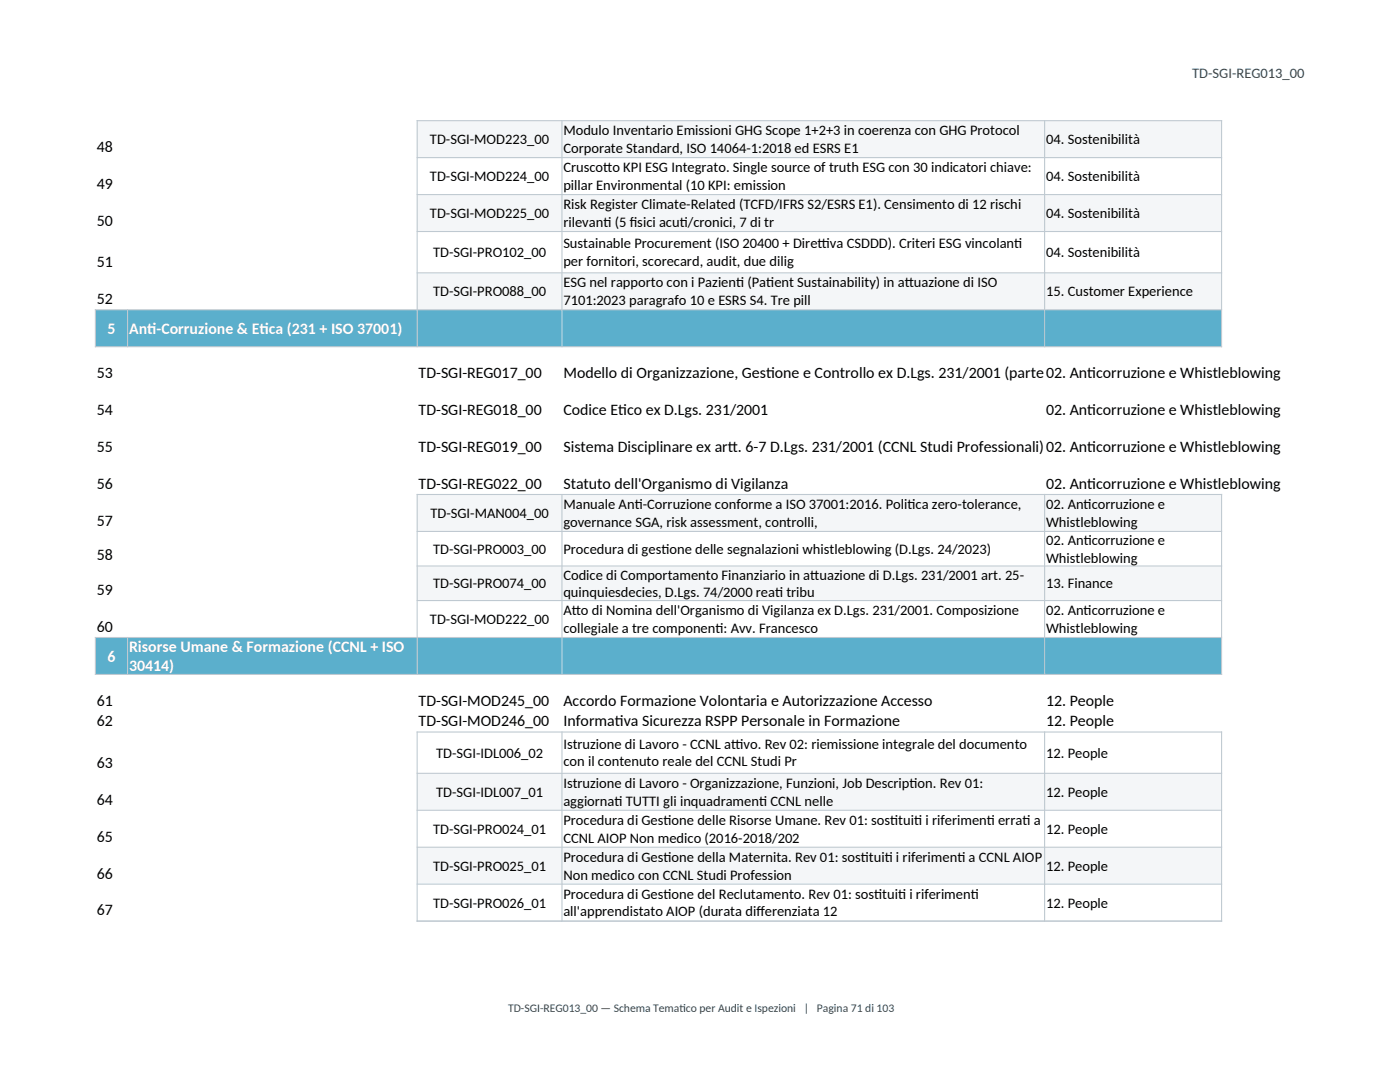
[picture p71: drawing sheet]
<svg xmlns="http://www.w3.org/2000/svg" width="279mm" height="216mm" viewBox="0 0 279 216" stroke-linecap="round" stroke-linejoin="round" font-family="sans-serif">
<defs><g id="words">
<g font-size="3.2">
<text x="19.3" y="30.3">48</text>
<text x="19.3" y="37.7">49</text>
<text x="19.3" y="45.1">50</text>
<text x="19.3" y="53.3">51</text>
<text x="19.3" y="60.7">52</text>
<text x="19.3" y="75.4">53</text>
<text x="83.5" y="75.4">TD-SGI-REG017_00</text>
<text x="112.4" y="75.4">Modello di Organizzazione, Gest</text>
<text x="152.9" y="75.4">ione e Controllo ex D.Lgs. 231/2001 (parte02. Ant</text>
<text x="217" y="75.4">icorruzione e Whistleblowing</text>
<text x="19.3" y="82.8">54</text>
<text x="83.5" y="82.8">TD-SGI-REG018_00</text>
<text x="112.4" y="82.8">Codice Et</text>
<text x="123.4" y="82.8">ico ex D.Lgs. 231/2001</text>
<text x="208.8" y="82.8">02. Ant</text>
<text x="217" y="82.8">icorruzione e Whistleblowing</text>
<text x="19.3" y="90.2">55</text>
<text x="83.5" y="90.2">TD-SGI-REG019_00</text>
<text x="112.4" y="90.2">Sistema Disciplinare ex art</text>
<text x="145.3" y="90.2">t. 6-7 D.Lgs. 231/2001 (CCNL Studi Professionali)02. Ant</text>
<text x="217" y="90.2">icorruzione e Whistleblowing</text>
<text x="19.3" y="97.5">56</text>
<text x="83.5" y="97.5">TD-SGI-REG022_00</text>
<text x="112.4" y="97.5">Statuto dell'Organismo di Vigilanza</text>
<text x="208.8" y="97.5">02. Ant</text>
<text x="217" y="97.5">icorruzione e Whistleblowing</text>
<text x="19.3" y="104.9">57</text>
<text x="19.3" y="111.8">58</text>
<text x="19.3" y="118.7">59</text>
<text x="19.3" y="126.1">60</text>
<text x="19.3" y="140.8">61</text>
<text x="83.5" y="140.8">TD-SGI-MOD245_00</text>
<text x="112.4" y="140.8">Accordo Formazione Volontaria e Autorizzazione Accesso</text>
<text x="208.8" y="140.8">12. People</text>
<text x="19.3" y="144.9">62</text>
<text x="83.5" y="144.9">TD-SGI-MOD246_00</text>
<text x="112.4" y="144.9">Informat</text>
<text x="122.7" y="144.9">iva Sicurezza RSPP Personale in Formazione</text>
<text x="208.8" y="144.9">12. People</text>
<text x="19.3" y="153.2">63</text>
<text x="19.3" y="160.6">64</text>
<text x="19.3" y="167.9">65</text>
<text x="19.3" y="175.3">66</text>
<text x="19.3" y="182.7">67</text>
</g>
<g font-size="3.2" fill="#fff">
<text x="21.5" y="66.6">5</text>
<text x="25.8" y="66.6">Ant</text>
<text x="29.4" y="66.6">i-Corruzione &amp; Et</text>
<text x="51.8" y="66.6">ica (231 + ISO 37001)</text>
<text x="21.5" y="132">6</text>
<text x="25.8" y="130">Risorse Umane &amp; Formazione (CCNL + ISO</text>
<text x="25.8" y="133.9">30414)</text>
</g>
<text font-size="2.9" fill="#1b505f" x="237.9" y="15.6">TD-SGI-REG013_00</text>
<g font-size="2.9">
<text x="85.8" y="28.8">TD-SGI-MOD223_00</text>
<text x="112.4" y="27">Modulo Inventario Emissioni GHG Scope 1+2+3 in coerenza con GHG Protocol</text>
<text x="208.8" y="28.8">04. Sostenibilità</text>
<text x="112.4" y="30.5">Corporate Standard, ISO 14064-1:2018 ed ESRS E1</text>
<text x="112.4" y="34.4">Cruscot</text>
<text x="120.4" y="34.4">to KPI ESG Integrato. Single source of truth ESG con 30 indicatori chiave:</text>
<text x="85.8" y="36.1">TD-SGI-MOD224_00</text>
<text x="112.4" y="37.9">pillar Environmental (10 KPI: emission</text>
<text x="112.4" y="41.7">Risk Register Climate-Related (TCFD/IFRS S2/ESRS E1). Censimento di 12 rischi</text>
<text x="208.8" y="36.1">04. Sostenibilità</text>
<text x="85.8" y="43.5">TD-SGI-MOD225_00</text>
<text x="112.4" y="45.3">rilevant</text>
<text x="120.4" y="45.3">i (5 f</text>
<text x="125.7" y="45.3">isici acut</text>
<text x="135.7" y="45.3">i/cronici, 7 di tr</text>
<text x="208.8" y="43.5">04. Sostenibilità</text>
<text x="86.4" y="51.3">TD-SGI-PRO102_00</text>
<text x="112.4" y="49.5">Sustainable Procurement (ISO 20400 + Diret</text>
<text x="112.4" y="53.1">per fornitori, scorecard, audit, due dilig</text>
<text x="163.2" y="49.5">t</text>
<text x="163.2" y="49.5">iva CSDDD). Criteri ESG vincolant</text>
<text x="202.4" y="49.5">i</text>
<text x="208.8" y="51.3">04. Sostenibilità</text>
<text x="86.4" y="59.1">TD-SGI-PRO088_00</text>
<text x="112.4" y="57.4">ESG nel rapporto con i Pazient</text>
<text x="146.9" y="57.4">i (Pat</text>
<text x="152.9" y="57.4">ient Sustainability) in at</text>
<text x="180.5" y="57.4">tuazione di ISO</text>
<text x="208.8" y="59.1">15. Customer Experience</text>
<text x="112.4" y="60.9">7101:2023 paragrafo 10 e ESRS S4. Tre pill</text>
<text x="112.4" y="101.6">Manuale Ant</text>
<text x="126.7" y="101.6">i-Corruzione conforme a ISO 37001:2016. Polit</text>
<text x="181.1" y="101.6">ica zero-tolerance,</text>
<text x="208.8" y="101.6">02. Ant</text>
<text x="216.3" y="101.6">icorruzione e</text>
<text x="85.9" y="103.4">TD-SGI-MAN004_00</text>
<text x="112.4" y="105.1">governance SGA, risk assessment, controlli,</text>
<text x="208.8" y="105.1">Whistleblowing</text>
<text x="86.4" y="110.5">TD-SGI-PRO003_00</text>
<text x="112.4" y="110.5">Procedura di gest</text>
<text x="132" y="110.5">ione delle segnalazioni whistleblowing (D.Lgs. 24/2023)</text>
<text x="208.8" y="108.7">02. Ant</text>
<text x="208.8" y="112.2">Whistleblowing</text>
<text x="216.3" y="108.7">icorruzione e</text>
<text x="86.4" y="117.4">TD-SGI-PRO074_00</text>
<text x="112.4" y="115.6">Codice di Comportamento Finanziario in at</text>
<text x="112.4" y="119.2">quinquiesdecies, D.Lgs. 74/2000 reat</text>
<text x="154.7" y="119.2">i tribu</text>
<text x="161.7" y="115.6">tuazione di D.Lgs. 231/2001 art. 25-</text>
<text x="208.8" y="117.4">13. Finance</text>
<text x="85.8" y="124.5">TD-SGI-MOD222_00</text>
<text x="112.4" y="122.8">At</text>
<text x="114.1" y="122.8">to di Nomina dell'Organismo di Vigilanza ex D.Lgs. 231/2001. Composizione</text>
<text x="208.8" y="122.8">02. Ant</text>
<text x="216.3" y="122.8">icorruzione e</text>
<text x="112.4" y="126.3">collegiale a tre component</text>
<text x="142.8" y="126.3">i: Avv. Francesco</text>
<text x="208.8" y="126.3">Whistleblowing</text>
<text x="112.4" y="149.4">Istruzione di Lavoro - CCNL at</text>
<text x="145.9" y="149.4">t</text>
<text x="145.9" y="149.4">ivo. Rev 02: riemissione integrale del documento</text>
<text x="87.1" y="151.2">TD-SGI-IDL006_02</text>
<text x="112.4" y="152.9">con il contenuto reale del CCNL Studi Pr</text>
<text x="208.8" y="151.2">12. People</text>
<text x="87.1" y="159">TD-SGI-IDL007_01</text>
<text x="112.4" y="157.2">Istruzione di Lavoro - Organizzazione, Funzioni, Job Descript</text>
<text x="112.4" y="160.8">aggiornat</text>
<text x="122.6" y="160.8">i TUTTI gli inquadrament</text>
<text x="151.5" y="160.8">i CCNL nelle</text>
<text x="181.5" y="157.2">ion. Rev 01:</text>
<text x="208.8" y="159">12. People</text>
<text x="86.4" y="166.4">TD-SGI-PRO024_01</text>
<text x="112.4" y="164.6">Procedura di Gest</text>
<text x="132.4" y="164.6">ione delle Risorse Umane. Rev 01: sost</text>
<text x="177.7" y="164.6">ituit</text>
<text x="182.4" y="164.6">i i riferiment</text>
<text x="196.9" y="164.6">i errat</text>
<text x="204" y="164.6">i a</text>
<text x="208.8" y="166.4">12. People</text>
<text x="86.4" y="173.7">TD-SGI-PRO025_01</text>
<text x="112.4" y="168.1">CCNL AIOP Non medico (2016-2018/202</text>
<text x="112.4" y="172">Procedura di Gest</text>
<text x="132.4" y="172">ione della Maternita. Rev 01: sost</text>
<text x="171.8" y="172">ituit</text>
<text x="176.6" y="172">i i riferiment</text>
<text x="191.1" y="172">i a CCNL AIOP</text>
<text x="208.8" y="173.7">12. People</text>
<text x="112.4" y="175.5">Non medico con CCNL Studi Profession</text>
<text x="112.4" y="179.3">Procedura di Gest</text>
<text x="132.4" y="179.3">ione del Reclutamento. Rev 01: sost</text>
<text x="174.5" y="179.3">ituit</text>
<text x="179.2" y="179.3">i i riferiment</text>
<text x="193.7" y="179.3">i</text>
<text x="86.4" y="181.1">TD-SGI-PRO026_01</text>
<text x="112.4" y="182.9">all'apprendistato AIOP (durata dif</text>
<text x="150.9" y="182.9">ferenziata 12</text>
<text x="208.8" y="181.1">12. People</text>
</g>
<g font-size="2.3" fill="#1b505f">
<text x="101.4" y="202">TD-SGI-REG013_00 — Schema Temat</text>
<text x="135.6" y="202">ico per Audit e Ispezioni | Pagina 71 di 103</text>
</g>
</g></defs>
<g fill="#f4f6f8">
<path d="M83.2 24.1h160.6v7.3h-160.6z" fill-rule="evenodd"/>
<path d="M83.2 38.8h160.6v7.4h-160.6z" fill-rule="evenodd"/>
<path d="M83.2 54.4h160.6v7.4h-160.6z" fill-rule="evenodd"/>
</g>
<path d="M19 61.8h224.8v7.4h-224.8z" fill-rule="evenodd" fill="#5bafcc"/>
<g fill="#f4f6f8">
<path d="M83.2 98.6h160.6v7.4h-160.6z" fill-rule="evenodd"/>
<path d="M83.2 112.9h160.6v6.9h-160.6z" fill-rule="evenodd"/>
</g>
<path d="M19 127.2h224.8v7.4h-224.8z" fill-rule="evenodd" fill="#5bafcc"/>
<g fill="#f4f6f8">
<path d="M83.2 154.3h160.6v7.4h-160.6z" fill-rule="evenodd"/>
<path d="M83.2 169h160.6v7.4h-160.6z" fill-rule="evenodd"/>
</g>
<g fill="none" stroke="#bfc9d1" stroke-width=".22">
<path d="M83.1 24.1h160.8M83.1 31.5h160.8M83.1 38.8h160.8M83.3 24v45.3M112.2 24v45.3M208.5 24v45.3M243.8 24v45.3M83.1 46.2h160.8M83.1 54.4h160.8M18.9 61.8h225M18.9 69.2h225M19 61.7v7.6"/>
<path d="M25.5 61.7v7.6M83.1 98.7h160.8M83.3 98.6v36.1M112.2 98.6v36.1M208.5 98.6v36.1M243.8 98.6v36.1M83.1 106h160.8M83.1 112.9h160.8M83.1 119.8h160.8M18.9 127.2h225M18.9 134.6h225M19 127.1v7.6"/>
<path d="M25.5 127.1v7.6M83.1 146.1h160.8M83.1 154.3h160.8M83.3 146v37.9M112.2 146v37.9M208.5 146v37.9M243.8 146v37.9M83.1 161.7h160.8M83.1 169.1h160.8M83.1 176.4h160.8M83.1 183.8h160.8"/>
</g>
<use href="#words"/>
</svg>
